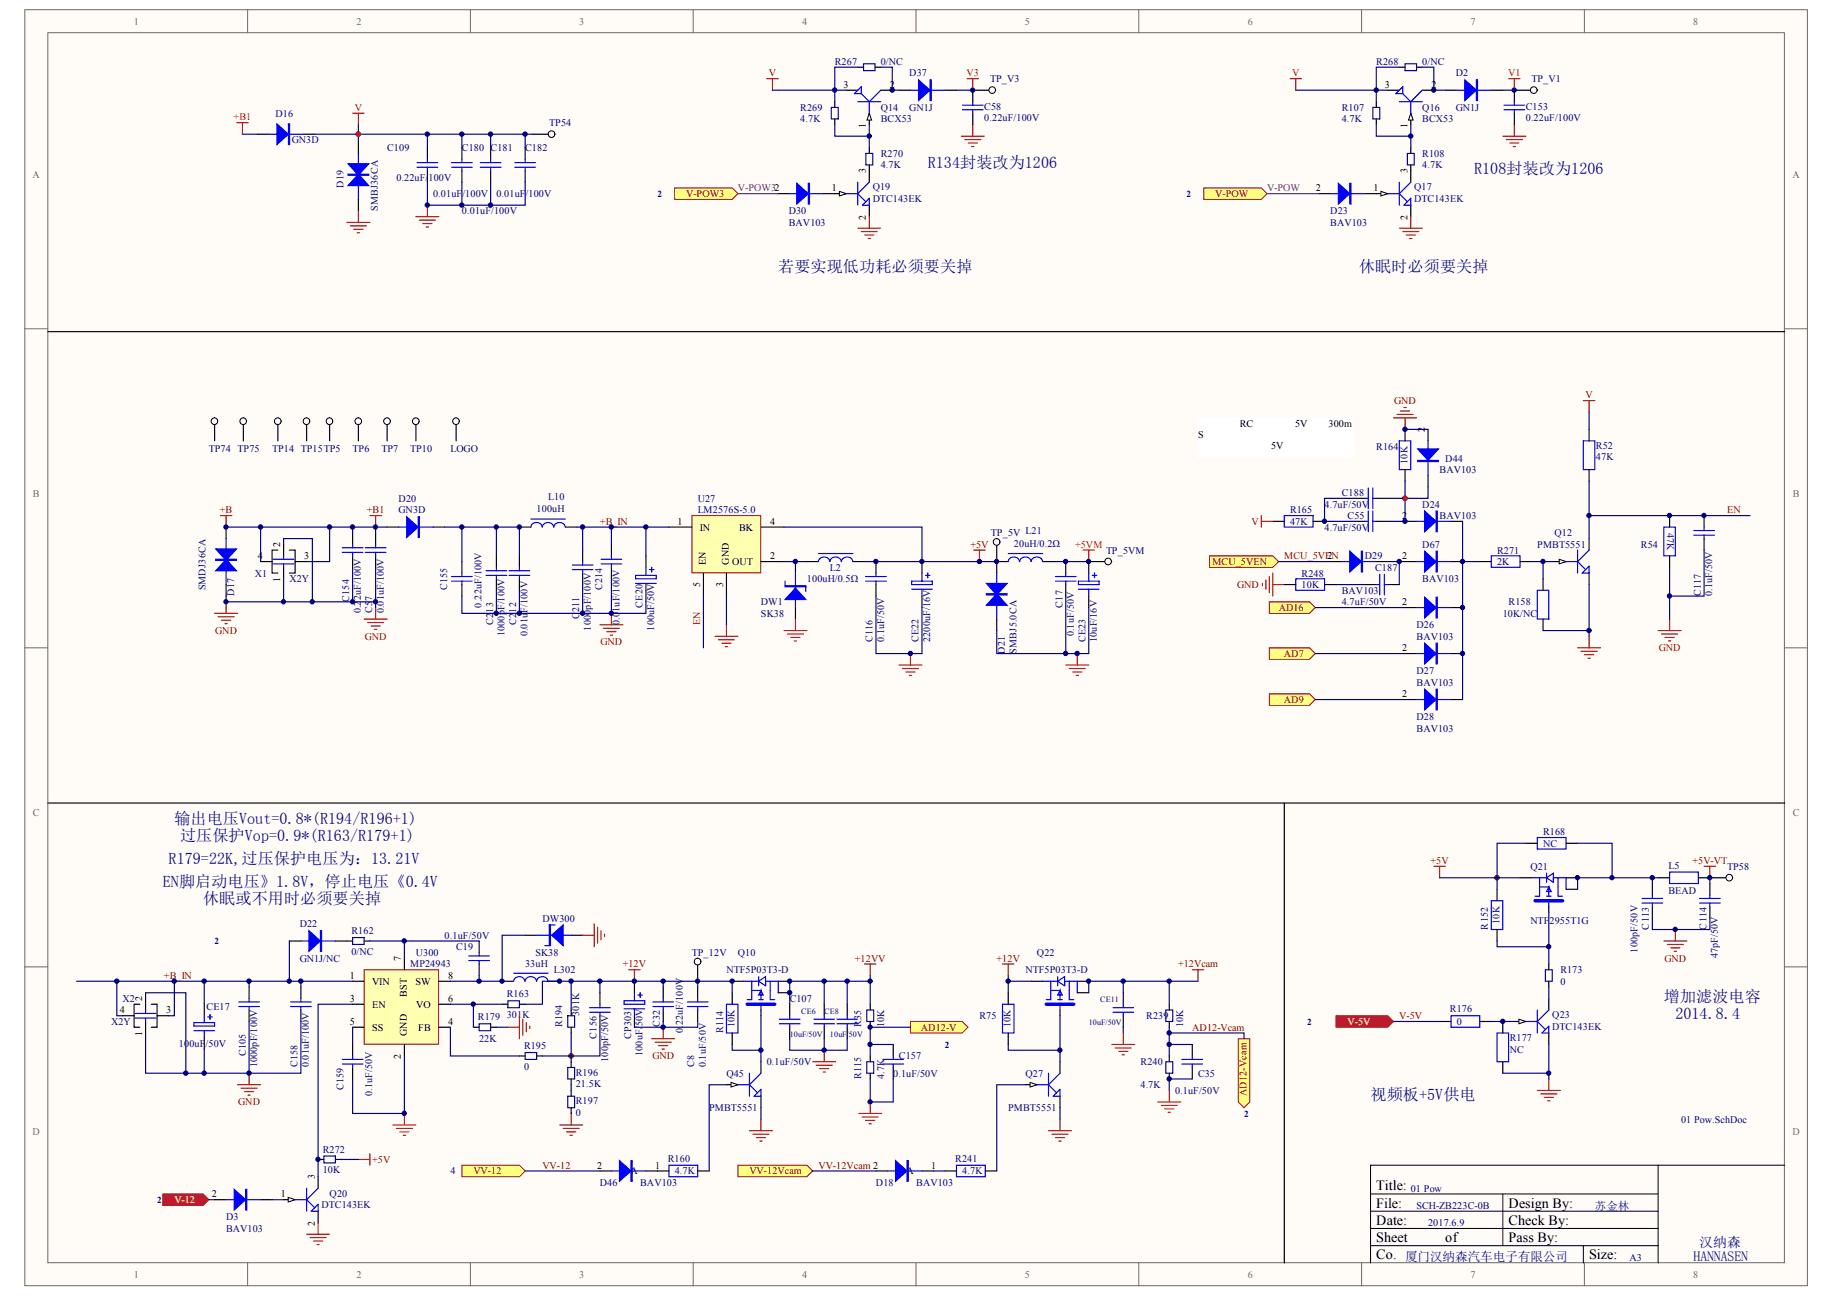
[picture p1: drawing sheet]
<svg xmlns="http://www.w3.org/2000/svg" width="297mm" height="210mm" viewBox="0 0 297 210" stroke-linecap="round" stroke-linejoin="round" font-family="sans-serif">
<defs><g id="words">
<g font-size="2.6" fill="#000080">
<text x="150" y="27.2">R134封装改为1206</text>
<text x="238.4" y="28.1">R108封装改为1206</text>
<text x="125.8" y="43.9">若要实现低功耗必须要关掉</text>
<text x="219.8" y="43.9">休眠时必须要关掉</text>
<text x="28.2" y="133.2">输出电压Vout=0.8*(R194/R196+1)</text>
<text x="29.1" y="136">过压保护Vop=0.9*(R163/R179+1)</text>
<text x="26.3" y="143.4">EN脚启动电压》1.8V，停止电压《0.4V</text>
<text x="27.3" y="139.7">R179=22K,过压保护电压为：13.21V</text>
<text x="32.8" y="146.2">休眠或不用时必须要关掉</text>
<text x="269" y="162">增加滤波电容</text>
<text x="270.9" y="164.8">2014.8.4</text>
<text x="221.6" y="177.8">视频板+5V供电</text>
</g>
<g font-size="2.3">
<text x="222.5" y="192.5">Title:</text>
<text x="222.5" y="195.3">File:</text>
<text x="243.9" y="195.3">Design By:</text>
<text x="222.5" y="198.1">Date:</text>
<text x="222.5" y="200.9">Sheet</text>
<text x="222.5" y="203.6">Co. 厦门汉纳森汽车电子有限公司</text>
<text x="233.7" y="200.9">of</text>
<text x="243.9" y="198.1">Check By:</text>
<text x="243.9" y="200.9">Pass By:</text>
<text x="257" y="203.6">Size:</text>
</g>
<g font-size="2.2" fill="#000080">
<text x="273.9" y="204">HANNASEN</text>
<text x="274.8" y="201.7">汉纳森</text>
</g>
<text font-size="1.9" fill="#000080" x="257.9" y="195.6">苏金林</text>
<g font-size="1.6" fill="#696969">
<text x="21.6" y="4">1</text>
<text x="57.7" y="4">2</text>
<text x="93.7" y="4">3</text>
<text x="129.7" y="4">4</text>
<text x="165.7" y="4">5</text>
<text x="201.8" y="4">6</text>
<text x="237.8" y="4">7</text>
<text x="273.8" y="4">8</text>
<text x="5.3" y="28.8">A</text>
<text x="289.8" y="28.8">A</text>
<text x="5.3" y="80.4">B</text>
<text x="289.9" y="80.4">B</text>
<text x="5.3" y="132">C</text>
<text x="289.9" y="132">C</text>
<text x="5.3" y="183.6">D</text>
<text x="289.8" y="183.6">D</text>
<text x="21.6" y="206.6">1</text>
<text x="57.7" y="206.6">2</text>
<text x="93.7" y="206.6">3</text>
<text x="129.7" y="206.6">4</text>
<text x="165.7" y="206.6">5</text>
<text x="201.8" y="206.6">6</text>
<text x="237.8" y="206.6">7</text>
<text x="273.8" y="206.6">8</text>
</g>
<g font-size="1.6" fill="#000080">
<text x="135" y="10.5">R267</text>
<text x="142.4" y="10.5">0/NC</text>
<text x="222.5" y="10.5">R268</text>
<text x="230" y="10.5">0/NC</text>
<text x="129.4" y="17.9">R269</text>
<text x="142.4" y="17.9">Q14</text>
<text x="147" y="12.4">D37</text>
<text x="147" y="17.9">GN1J</text>
<text x="159.2" y="17.8">C58</text>
<text x="160.1" y="13.3">TP_V3</text>
<text x="217" y="17.9">R107</text>
<text x="230" y="17.9">Q16</text>
<text x="235.4" y="12.4">D2</text>
<text x="235.4" y="17.9">GN1J</text>
<text x="246.7" y="17.8">C153</text>
<text x="247.7" y="13.3">TP_V1</text>
<text x="44.6" y="18.9">D16</text>
<text x="47.2" y="23.2">GN3D</text>
<text x="88.8" y="20.4">TP54</text>
<text x="129.4" y="19.8">4.7K</text>
<text x="142.4" y="19.8">BCX53</text>
<text x="159.2" y="19.6">0.22uF/100V</text>
<text x="217" y="19.8">4.7K</text>
<text x="230" y="19.8">BCX53</text>
<text x="246.7" y="19.6">0.22uF/100V</text>
<text x="62.6" y="24.4">C109</text>
<text x="64.1" y="29.3">0.22uF/100V</text>
<text x="74.7" y="24.4">C180 C181</text>
<text x="84.9" y="24.4">C182</text>
<text x="142.4" y="25.4">R270</text>
<text x="142.4" y="27.2">4.7K</text>
<text x="230" y="25.4">R108</text>
<text x="230" y="27.2">4.7K</text>
<text x="55.5" y="30.4" transform="rotate(-90 55.5 30.4)">D19</text>
<text x="61.1" y="34.1" transform="rotate(-90 61.1 34.1)">SMBJ36CA</text>
<text x="70" y="31.9">0.01uF</text>
<text x="74.7" y="34.7">0.01uF/100V</text>
<text x="74.8" y="31.9">/100V</text>
<text x="80.3" y="31.9">0.01uF</text>
<text x="85" y="31.9">/100V</text>
<text x="127.5" y="34.7">D30</text>
<text x="141.1" y="30.8">Q19</text>
<text x="141.1" y="32.6">DTC143EK</text>
<text x="215.1" y="34.7">D23</text>
<text x="228.7" y="30.8">Q17</text>
<text x="228.7" y="32.6">DTC143EK</text>
<text x="127.5" y="36.5">BAV103</text>
<text x="215.1" y="36.5">BAV103</text>
<text x="33.8" y="73.2">TP74 TP75</text>
<text x="44" y="73.2">TP14 TP15TP5</text>
<text x="57" y="73.2">TP6</text>
<text x="61.7" y="73.2">TP7</text>
<text x="66.3" y="73.2">TP10</text>
<text x="72.8" y="73.2">LOGO</text>
<text x="222.5" y="72.8">R164</text>
<text x="227.6" y="75" transform="rotate(-90 227.6 75)">10K</text>
<text x="232.8" y="76.5">BAV103</text>
<text x="233.7" y="74.6">D44</text>
<text x="258.1" y="72.6">R52</text>
<text x="258.1" y="74.5">47K</text>
<text x="64.5" y="81.2">D20</text>
<text x="64.5" y="83">GN3D</text>
<text x="86.8" y="82.8">100uH</text>
<text x="88.6" y="80.8">L10</text>
<text x="112.8" y="81.2">U27</text>
<text x="112.8" y="83">LM2576S-5.0</text>
<text x="208.6" y="83">R165</text>
<text x="214.2" y="82.1">4.7uF/50V</text>
<text x="217" y="80.2">C188</text>
<text x="217.9" y="83.9">C55</text>
<text x="230" y="82.1">D24</text>
<text x="232.8" y="83.9">BAV103</text>
<text x="160.2" y="86.7">TP_5V L21</text>
<text x="164" y="88.4">20uH/0.2Ω</text>
<text x="178.8" y="89.5">TP_5VM</text>
<text x="208.6" y="84.9">47K</text>
<text x="214.2" y="85.8">4.7uF/50V</text>
<text x="230" y="88.6">D67</text>
<text x="242.1" y="89.5">R271</text>
<text x="248.6" y="88.6">PMBT5551</text>
<text x="251.4" y="86.7">Q12</text>
<text x="265.3" y="88.6">R54</text>
<text x="269.6" y="86.2" transform="rotate(90 269.6 86.2)">47K</text>
<text x="33.2" y="95.5" transform="rotate(-90 33.2 95.5)">SMDJ36CA</text>
<text x="41.2" y="93.2">X1</text>
<text x="46.8" y="94.2">X2Y</text>
<text x="72.3" y="95.5" transform="rotate(-90 72.3 95.5)">C155</text>
<text x="97.4" y="95.5" transform="rotate(-90 97.4 95.5)">C214</text>
<text x="130.5" y="94.2">100uH/0.5Ω</text>
<text x="134.2" y="92.3">L2</text>
<text x="210.5" y="93.2">R248</text>
<text x="210.5" y="95.1">10K</text>
<text x="220.7" y="90.5">D29</text>
<text x="222.4" y="92.3">C187</text>
<text x="230" y="94.2">BAV103</text>
<text x="242.1" y="91.4">2K</text>
<text x="37.9" y="96.4" transform="rotate(-90 37.9 96.4)">D17</text>
<text x="56.5" y="97.3" transform="rotate(-90 56.5 97.3)">C154</text>
<text x="58.3" y="99.2" transform="rotate(-90 58.3 99.2)">0.2</text>
<text x="58.3" y="97.1" transform="rotate(-90 58.3 97.1)">2uF/100V</text>
<text x="60.2" y="99.2" transform="rotate(-90 60.2 99.2)">C5</text>
<text x="60.2" y="97.2" transform="rotate(-90 60.2 97.2)">7</text>
<text x="62" y="99.2" transform="rotate(-90 62 99.2)">0.01uF/100V</text>
<text x="77.9" y="98.3" transform="rotate(-90 77.9 98.3)">0.22uF/100V</text>
<text x="79.7" y="101" transform="rotate(-90 79.7 101)">C2</text>
<text x="79.7" y="99.1" transform="rotate(-90 79.7 99.1)">13</text>
<text x="81.6" y="98.7" transform="rotate(-90 81.6 98.7)">F/100V</text>
<text x="83.4" y="101" transform="rotate(-90 83.4 101)">C2</text>
<text x="83.4" y="99.1" transform="rotate(-90 83.4 99.1)">12</text>
<text x="85.3" y="99.1" transform="rotate(-90 85.3 99.1)">F/100V</text>
<text x="93.7" y="100.1" transform="rotate(-90 93.7 100.1)">C</text>
<text x="93.7" y="99" transform="rotate(-90 93.7 99)">211</text>
<text x="95.5" y="102" transform="rotate(-90 95.5 102)">1000pF/100V</text>
<text x="100.2" y="101" transform="rotate(-90 100.2 101)">0.0</text>
<text x="100.2" y="98.9" transform="rotate(-90 100.2 98.9)">1uF/100V</text>
<text x="103.9" y="98.3" transform="rotate(-90 103.9 98.3)">CE20</text>
<text x="105.8" y="102" transform="rotate(-90 105.8 102)">100uF/50V</text>
<text x="123" y="97.9">DW1</text>
<text x="123" y="99.7">SK38</text>
<text x="171.8" y="98.3" transform="rotate(-90 171.8 98.3)">C17</text>
<text x="217" y="97.9">4.7uF/50V</text>
<text x="217" y="96">BAV103</text>
<text x="229.1" y="101.6">D26</text>
<text x="243" y="99.7">10K/NC</text>
<text x="243.9" y="97.9">R158</text>
<text x="275" y="96.4" transform="rotate(-90 275 96.4)">C117</text>
<text x="276.9" y="96.4" transform="rotate(-90 276.9 96.4)">0.1uF/50V</text>
<text x="81.6" y="102.9" transform="rotate(-90 81.6 102.9)">1000p</text>
<text x="85.3" y="102.9" transform="rotate(-90 85.3 102.9)">0.01u</text>
<text x="141.1" y="103.8" transform="rotate(-90 141.1 103.8)">C116</text>
<text x="143" y="103.8" transform="rotate(-90 143 103.8)">0.1uF/50V</text>
<text x="148.5" y="103.8" transform="rotate(-90 148.5 103.8)">CE22</text>
<text x="150.4" y="103.8" transform="rotate(-90 150.4 103.8)">2200uF/16V</text>
<text x="162.5" y="105.7" transform="rotate(-90 162.5 105.7)">D21</text>
<text x="164.3" y="105.7" transform="rotate(-90 164.3 105.7)">SMBJ5.0CA</text>
<text x="173.6" y="102.9" transform="rotate(-90 173.6 102.9)">0.1uF/50V</text>
<text x="175.5" y="103.8" transform="rotate(-90 175.5 103.8)">CE23</text>
<text x="177.4" y="103.8" transform="rotate(-90 177.4 103.8)">10uF/16V</text>
<text x="229.1" y="103.5">BAV103</text>
<text x="229.1" y="109">D27</text>
<text x="229.1" y="110.9">BAV103</text>
<text x="229.1" y="116.5">D28</text>
<text x="229.1" y="118.3">BAV103</text>
<text x="249.5" y="135.1">R168</text>
<text x="249.5" y="136.9">NC</text>
<text x="247.5" y="140.7">Q21</text>
<text x="269.8" y="140.5">L5</text>
<text x="279.3" y="140.7">TP58</text>
<text x="48.5" y="149.9">D22</text>
<text x="87.7" y="149">DW300</text>
<text x="242.5" y="149.4" transform="rotate(-90 242.5 149.4)">10K</text>
<text x="247.5" y="149.4">NTF</text>
<text x="250.6" y="149.4">2955T1G</text>
<text x="269.8" y="144.6">BEAD</text>
<text x="48.5" y="155.5">GN1J/NC</text>
<text x="56.8" y="151.1">R162</text>
<text x="56.8" y="154.5">0/NC</text>
<text x="67.2" y="154.6">U300</text>
<text x="71.9" y="151.8">0.1uF/50V</text>
<text x="73.8" y="153.7">C19</text>
<text x="86.6" y="154.6">SK38</text>
<text x="111.9" y="154.6">TP_12V</text>
<text x="119.3" y="154.6">Q10</text>
<text x="167.7" y="154.6">Q22</text>
<text x="240.6" y="150.3" transform="rotate(-90 240.6 150.3)">R152</text>
<text x="264.8" y="154" transform="rotate(-90 264.8 154)">100pF/50V</text>
<text x="266.6" y="150.3" transform="rotate(-90 266.6 150.3)">C113</text>
<text x="275.9" y="150.3" transform="rotate(-90 275.9 150.3)">C114</text>
<text x="277.8" y="155" transform="rotate(-90 277.8 155)">47pF/50V</text>
<text x="66.3" y="156.5">MP24943</text>
<text x="81.9" y="161.3">R163</text>
<text x="84.9" y="156.5">33uH</text>
<text x="89.6" y="157.4">L302</text>
<text x="117.5" y="157.4">NTF5P03T3-D</text>
<text x="165.8" y="157.4">NTF5P03T3-D</text>
<text x="252.3" y="157.4">R173</text>
<text x="252.3" y="159.2">0</text>
<text x="18" y="165.8">X2Y</text>
<text x="19.8" y="162">X2</text>
<text x="33.4" y="163.3">CE17</text>
<text x="77.3" y="165">R179</text>
<text x="81.9" y="164.6">301</text>
<text x="84.5" y="164.6">K</text>
<text x="90.9" y="166.1" transform="rotate(-90 90.9 166.1)">R194</text>
<text x="93.7" y="164.3" transform="rotate(-90 93.7 164.3)">301K</text>
<text x="96.5" y="168" transform="rotate(-90 96.5 168)">C156</text>
<text x="102" y="168" transform="rotate(-90 102 168)">CP303</text>
<text x="106.7" y="166.1" transform="rotate(-90 106.7 166.1)">C32</text>
<text x="110.4" y="167" transform="rotate(-90 110.4 167)">0.</text>
<text x="110.4" y="165.8" transform="rotate(-90 110.4 165.8)">22uF/100V</text>
<text x="116.9" y="167" transform="rotate(-90 116.9 167)">R114</text>
<text x="118.8" y="166.1" transform="rotate(-90 118.8 166.1)">10K</text>
<text x="127.7" y="162">C107</text>
<text x="139.2" y="166.1" transform="rotate(-90 139.2 166.1)">R35</text>
<text x="143" y="166.1" transform="rotate(-90 143 166.1)">10K</text>
<text x="158.4" y="164.8">R75</text>
<text x="163.4" y="166.1" transform="rotate(-90 163.4 166.1)">10K</text>
<text x="185.3" y="164.8">R239</text>
<text x="191.3" y="166.1" transform="rotate(-90 191.3 166.1)">10K</text>
<text x="234.4" y="163.7">R176</text>
<text x="235.6" y="165.8">0</text>
<text x="251" y="164.6">Q23</text>
<text x="251" y="166.5">DTC143EK</text>
<text x="28.9" y="169.3">100uF/50V</text>
<text x="39.7" y="170.8" transform="rotate(-90 39.7 170.8)">C105</text>
<text x="41.6" y="172.6" transform="rotate(-90 41.6 172.6)">1000pF/100V</text>
<text x="48.1" y="172.6" transform="rotate(-90 48.1 172.6)">C158</text>
<text x="50" y="172.6" transform="rotate(-90 50 172.6)">0.01uF/100V</text>
<text x="77.5" y="168.5">22K</text>
<text x="84.7" y="169.7">R195</text>
<text x="84.7" y="173.1">0</text>
<text x="93.1" y="173.9">R196</text>
<text x="98.3" y="171.7" transform="rotate(-90 98.3 171.7)">100pF/50V</text>
<text x="103.9" y="170.8" transform="rotate(-90 103.9 170.8)">100uF/50V</text>
<text x="112.3" y="172.6" transform="rotate(-90 112.3 172.6)">C8</text>
<text x="114.1" y="172.6" transform="rotate(-90 114.1 172.6)">0.1uF/50V</text>
<text x="124" y="172.3">0.1uF/50V</text>
<text x="145.4" y="171.3">C157</text>
<text x="184.4" y="172.3">R240</text>
<text x="244.1" y="168.4">R177</text>
<text x="244.1" y="170.2">NC</text>
<text x="55.5" y="176.3" transform="rotate(-90 55.5 176.3)">C159</text>
<text x="60.2" y="177.3" transform="rotate(-90 60.2 177.3)">0.1uF/50V</text>
<text x="93.1" y="175.8">21.5K</text>
<text x="93.1" y="178.6">R197</text>
<text x="114.7" y="179.7">PMBT5551</text>
<text x="117.5" y="174.1">Q45</text>
<text x="139.2" y="174.5" transform="rotate(-90 139.2 174.5)">R115</text>
<text x="143" y="174.5" transform="rotate(-90 143 174.5)">4.7K</text>
<text x="144.4" y="174.1">0.1uF/50V</text>
<text x="163" y="179.7">PMBT5551</text>
<text x="165.8" y="174.1">Q27</text>
<text x="184.4" y="176">4.7K</text>
<text x="190" y="176.9">0.1uF/50V</text>
<text x="193.7" y="174.1">C35</text>
<text x="93.1" y="180.4">0</text>
<text x="271.8" y="181.6">01 Pow.SchDoc</text>
<text x="52.2" y="186.4">R272</text>
<text x="52.2" y="189.7">10K</text>
<text x="72.8" y="189.9">4</text>
<text x="97" y="191.8">D46</text>
<text x="103.5" y="191.8">BAV103</text>
<text x="108" y="187.9">R160</text>
<text x="109.1" y="189.9">4.7K</text>
<text x="141.6" y="191.8">D18</text>
<text x="148.2" y="191.8">BAV103</text>
<text x="154.5" y="187.9">R241</text>
<text x="155.6" y="189.9">4.7K</text>
<text x="36.6" y="197.4">D3</text>
<text x="52" y="195.3">DTC143EK</text>
<text x="53.3" y="193.6">Q20</text>
<text x="228.1" y="192.7">01 Pow</text>
<text x="229.1" y="195.5">SCH-ZB223C-0B</text>
<text x="36.6" y="199.2">BAV103</text>
<text x="230.9" y="198.3">2017.6.9</text>
<text x="263.5" y="203.9">A3</text>
</g>
<g font-size="1.6" fill="#f00">
<text x="57.4" y="17.9">V</text>
<text x="156.3" y="12.4">V3</text>
<text x="208.9" y="12.4">V</text>
<text x="243.9" y="12.4">V1</text>
<text x="37.8" y="19.5">+B1</text>
<text x="173.8" y="88.6">+5VM</text>
</g>
<g font-size="1.6" fill="#800000">
<text x="124.3" y="12.4">V</text>
<text x="111" y="31.9">V-POW3</text>
<text x="196.5" y="31.9">V-POW</text>
<text x="225.4" y="65.4">GND</text>
<text x="256.4" y="64.4">V</text>
<text x="35.6" y="83">+B</text>
<text x="59.3" y="83">+B1</text>
<text x="279.3" y="83">EN</text>
<text x="97" y="84.9">+B_IN</text>
<text x="156.9" y="88.6">+5V</text>
<text x="202.4" y="84.9">V</text>
<text x="196" y="91.4">MCU_5VEN</text>
<text x="200.1" y="95.1">GND</text>
<text x="207.7" y="90.5">MCU_5VEN</text>
<text x="113.2" y="101" transform="rotate(-90 113.2 101)">EN</text>
<text x="206.8" y="98.8">AD16</text>
<text x="34.8" y="102.5">GND</text>
<text x="59" y="103.4">GND</text>
<text x="97.1" y="104.4">GND</text>
<text x="207.6" y="106.3">AD7</text>
<text x="268.2" y="105.3">GND</text>
<text x="207.6" y="113.7">AD9</text>
<text x="231.3" y="139.7">+5V</text>
<text x="273.7" y="139.7">+5V-VT</text>
<text x="138.2" y="155.5">+12VV</text>
<text x="161.1" y="155.5">+12V</text>
<text x="269.2" y="155.5">GND</text>
<text x="26.5" y="158.3">+B_IN</text>
<text x="100.7" y="156.5">+12V</text>
<text x="190.5" y="156.5">+12Vcam</text>
<text x="148.9" y="166.7">AD12-V</text>
<text x="192.8" y="166.7">AD12-Vcam</text>
<text x="226.3" y="164.8">V-5V</text>
<text x="105.5" y="171.3">GND</text>
<text x="38.5" y="178.7">GND</text>
<text x="201.5" y="177.3" transform="rotate(-90 201.5 177.3)">AD12-Vcam</text>
<text x="60.2" y="188.1">+5V</text>
<text x="76.5" y="189.9">VV-12</text>
<text x="87.7" y="189">VV-12</text>
<text x="121.2" y="189.9">VV-12Vcam</text>
<text x="132.3" y="189">VV-12Vcam 2</text>
</g>
<g font-size="1.6">
<text x="136.4" y="14.2">3</text>
<text x="143.9" y="14.2">2</text>
<text x="223.9" y="14.2">3</text>
<text x="231.5" y="14.2">2</text>
<text x="140" y="20.6" transform="rotate(-90 140 20.6)">1</text>
<text x="227.6" y="20.6" transform="rotate(-90 227.6 20.6)">1</text>
<text x="140" y="28" transform="rotate(-90 140 28)">3</text>
<text x="227.6" y="28" transform="rotate(-90 227.6 28)">3</text>
<text x="134.5" y="31">1</text>
<text x="140" y="35.5" transform="rotate(-90 140 35.5)">2</text>
<text x="212.8" y="31">2</text>
<text x="222.1" y="31">1</text>
<text x="227.6" y="35.5" transform="rotate(-90 227.6 35.5)">2</text>
<text x="193.7" y="70.9">S</text>
<text x="200.5" y="69">RC</text>
<text x="209.4" y="69">5V</text>
<text x="214.8" y="69">300m</text>
<text x="230.4" y="69.8" transform="rotate(-90 230.4 69.8)">2</text>
<text x="205.5" y="72.7">5V</text>
<text x="226.7" y="83.9">2</text>
<text x="45.3" y="88.4" transform="rotate(-90 45.3 88.4)">2</text>
<text x="109.6" y="84.9">1</text>
<text x="113.2" y="85.8">IN</text>
<text x="119.5" y="85.8">BK</text>
<text x="124.5" y="84.9">4</text>
<text x="41.7" y="90.5">4</text>
<text x="45.3" y="94.1" transform="rotate(-90 45.3 94.1)">1</text>
<text x="49.2" y="90.5">3</text>
<text x="113.2" y="95" transform="rotate(-90 113.2 95)">5</text>
<text x="114.1" y="91.4" transform="rotate(-90 114.1 91.4)">EN</text>
<text x="116.9" y="95" transform="rotate(-90 116.9 95)">3</text>
<text x="117.8" y="91.4" transform="rotate(-90 117.8 91.4)">GND</text>
<text x="118.4" y="91.4">OUT</text>
<text x="124.5" y="90.5">2</text>
<text x="214.6" y="90.5">2</text>
<text x="226.7" y="90.5">2</text>
<text x="226.7" y="97.9">2</text>
<text x="226.7" y="105.3">2</text>
<text x="226.7" y="112.8">2</text>
<text x="64.8" y="155.3" transform="rotate(-90 64.8 155.3)">7</text>
<text x="23" y="161.8" transform="rotate(-90 23 161.8)">2</text>
<text x="56.6" y="158.3">1</text>
<text x="60.2" y="159.2">VIN</text>
<text x="65.8" y="161.2" transform="rotate(-90 65.8 161.2)">BST</text>
<text x="67.2" y="159.2">SW</text>
<text x="72.5" y="158.3">8</text>
<text x="19.4" y="163.9">4</text>
<text x="23" y="167.5" transform="rotate(-90 23 167.5)">1</text>
<text x="26.9" y="163.9">3</text>
<text x="56.6" y="162">3</text>
<text x="56.6" y="165.8">5</text>
<text x="60.2" y="163">EN</text>
<text x="60.2" y="166.7">SS</text>
<text x="65.8" y="167.6" transform="rotate(-90 65.8 167.6)">GND</text>
<text x="67.3" y="163">VO</text>
<text x="67.6" y="166.7">FB</text>
<text x="72.5" y="165.8">4</text>
<text x="72.5" y="162">6</text>
<text x="64.8" y="171.2" transform="rotate(-90 64.8 171.2)">2</text>
<text x="50.9" y="190.7" transform="rotate(-90 50.9 190.7)">3</text>
<text x="96.5" y="189">2</text>
<text x="100.2" y="189.9">K A</text>
<text x="105.9" y="189">1</text>
<text x="144.8" y="189.9">K A</text>
<text x="150.6" y="189">1</text>
<text x="34.2" y="193.6">2</text>
<text x="45.4" y="193.6">1</text>
<text x="50.9" y="198.2" transform="rotate(-90 50.9 198.2)">2</text>
</g>
<g font-size="1.6" fill="#800080">
<text x="119.3" y="31">V-POW32</text>
<text x="204.9" y="31">V-POW</text>
</g>
<g font-size="1.6" fill="#fff0ff">
<text x="217.9" y="165.8">V-5V</text>
<text x="28.2" y="194.6">V-12</text>
</g>
<g font-size="1.5" fill="#000080">
<text x="106.3" y="31.9">2</text>
<text x="191.9" y="31.9">2</text>
<text x="34.7" y="152.7">2</text>
<text x="211.4" y="165.8">2</text>
<text x="152.8" y="169.5">2</text>
<text x="201.2" y="180.6">2</text>
<text x="25.4" y="194.6">2</text>
</g>
<g font-size="1.3" fill="#000080">
<text x="127.7" y="167.6">10uF/50V</text>
<text x="129.6" y="163.9">CE6</text>
<text x="133.3" y="163.9">CE8</text>
<text x="134.2" y="167.6">10uF/50V</text>
<text x="176" y="165.8">10uF/50V</text>
<text x="177.9" y="162.1">CE11</text>
</g>
</g></defs>
<g fill="#fffcf8" stroke="#696969" stroke-width=".16">
<path d="M4 1.6h288.3v206.3h-288.3z"/>
<path d="M7.7 5.3h280.8v198.9h-280.8z"/>
</g>
<g fill="none" stroke="#696969" stroke-width=".16">
<path d="M40 1.6v3.7M76.1 1.6v3.7M112.1 1.6v3.7M148.1 1.6v3.7M184.1 1.6v3.7M220.2 1.6v3.7M256.2 1.6v3.7M4 53.2h3.7M288.6 53.2h3.7M4 104.8h3.7M288.6 104.8h3.7M4 156.4h3.7"/>
<path d="M288.6 156.4h3.7M40 204.2v3.8M76.1 204.2v3.8M112.1 204.2v3.8M148.1 204.2v3.8M184.1 204.2v3.8M220.2 204.2v3.8M256.2 204.2v3.8"/>
</g>
<g fill="#000080" stroke="#000080" stroke-width=".16">
<circle cx="57.9" cy="21.7" r=".35"/>
<circle cx="92.3" cy="170.7" r=".35"/>
<circle cx="227.2" cy="80.6" r=".35"/>
<circle cx="242.1" cy="141.9" r=".35"/>
</g>
<path d="M221.6 193.1h46.5M221.6 198.7h46.5M221.6 195.9h46.5M243 193.1v8.3M268.1 188.4v15.8M288.6 188.4h-67v15.8M221.6 201.4h46.5M256 201.4v2.8" fill="none" stroke="#000" stroke-width=".16"/>
<g fill="none" stroke="#000" stroke-width=".19">
<path d="M41.6 21.7h1.9M49.1 21.7h1.8M57.9 23v1.8M57.9 32.2v1.9M62.6 85.2h1.9M70 85.2h1.9M74.7 90.8v1.9M74.7 94.5v1.9M104.4 89.9v1.8M104.4 95.5v1.8M163 90.8h-1.8v1.9M168.6 90.8h1.9"/>
<path d="M176 90.8v1.9M176 96.4v1.9M161.2 100.1v1.9M45.9 194h1.8"/>
</g>
<g fill="none" stroke="#00f" stroke-width=".19">
<path d="M43.5 21.7h5.6M57.9 24.8v7.4M64.5 85.2h5.5M73 93.2h3.4M73 94h3.4M74.7 92.7v.5M74.7 94v.5M102.8 93h3.3v.6h-3.3zM102.8 94.3h3.3M104.4 91.7v1.3M104.4 94.3v1.2M105 92.1h.7"/>
<path d="M105.4 91.7v.8M161.2 92.7v7.4M163 89.5h5.6M164.8 90.8a.92 .92 0 0 0-.9-.7 .92 .92 0 0 0-.9 .7M166.7 90.8a.93 .93 0 0 0-.9-.7 .93 .93 0 0 0-.9 .7M168.6 90.8a.93 .93 0 0 0-.9-.7 .93 .93 0 0 0-.9 .7M174.4 94h3.3v.5h-3.3zM174.4 95.3h3.3M176 92.7v1.3M176 95.3v1.1M176.6 93h.8M177 92.7v.7"/>
</g>
<g fill="#00f" stroke="#00f" stroke-width=".19">
<path d="M65.8 83.6l1.8 1.6-1.8 1.7z"/>
<path d="M57.9 28.2l1.7 1.8h-3.3z"/>
<path d="M56.3 26.5h3.3l-1.7 1.8z"/>
<path d="M44.8 20l1.8 1.7-1.8 1.7z"/>
<path d="M161.2 96l1.6 1.9h-3.3z"/>
<path d="M159.5 94.3h3.3l-1.6 1.9z"/>
<path d="M67.6 83.6h.2v3.3h-.2z" fill-rule="evenodd"/>
<path d="M56.3 28.2h3.3v.1h-3.3z" fill-rule="evenodd"/>
<path d="M46.6 20h.2v3.4h-.2z" fill-rule="evenodd"/>
<path d="M159.5 96h3.3v.2h-3.3z" fill-rule="evenodd"/>
</g>
<path d="M57 18.3h1.9M57.9 18.3v1.9M175.1 89h1.9M176 89v1.8M172.3 107.5h3.7M172.9 108.1h2.6M173.4 108.7h1.5M174 109.2h.4M174.2 105.7v1.8" fill="none" stroke="#f00" stroke-width=".19"/>
<path d="M46.6 193.6l1.1 .4-1.1 .4z" fill="#fffcf8" stroke="#000" stroke-width=".16"/>
<path d="M34.7 194h1.9M42.1 194h1.9M51.4 190.3v1.8M51.4 195.9v1.8" fill="none" stroke="#000" stroke-width=".19"/>
<path d="M36.6 194h5.5M47.7 194h1.9M49.6 194l1.3 1.3M49.6 192.1v3.8M50.3 195.9l1.1-1.1v1.1zM51.4 192.1l-1.8 1.9" fill="none" stroke="#00f" stroke-width=".19"/>
<g fill="#00f" stroke="#00f" stroke-width=".19">
<path d="M37.9 192.3l1.8 1.7-1.8 1.7z"/>
<path d="M39.7 192.3h.2v3.4h-.2z" fill-rule="evenodd"/>
</g>
<path d="M49.6 199.6h3.7M51.4 197.7v1.9M50.1 200.1h2.6M50.7 200.7h1.5M51.3 201.3h.3" fill="none" stroke="#f00" stroke-width=".19"/>
<path d="M26.3 193.1h6.5l1 .9-1 .9h-6.5z" fill-rule="evenodd" fill="#d62654" stroke="#800000" stroke-width=".16"/>
<path d="M56.1 36h3.7M56.6 36.5h2.7M57.2 37.1h1.5M57.8 37.6h.3M57.9 34.1v1.9M101.7 156.8h1.8M102.6 156.8v1.9" fill="none" stroke="#800000" stroke-width=".19"/>
<g fill="none" stroke="#f00" stroke-width=".19">
<path d="M94.2 151.2h1.9M96.1 149.4v3.7M96.6 149.9v2.6M97.2 150.5v1.5M97.7 151.1v.3M140.7 178.2v1.9M63.5 181.9h3.7M64.1 182.5h2.6M64.6 183h1.5M65.2 183.6h.4M65.4 180.1v1.8M138.9 180.1h3.7"/>
<path d="M139.4 180.6h2.6M140 181.2h1.5M140.5 181.7h.4"/>
</g>
<path d="M81.2 158.7h1.9M84.9 151.2h1.9M88.6 158.7h1.9M92.4 151.2h1.8M112.8 159.6v1.9M112.8 163.3v1.9" fill="none" stroke="#000" stroke-width=".19"/>
<path d="M83.1 157.4h5.5M84.9 158.7a.92 .92 0 0 0-.9-.8 .92 .92 0 0 0-.9 .8M86.7 158.7a.93 .93 0 0 0-.9-.8 .93 .93 0 0 0-.9 .8M86.8 151.2h5.6M88.1 152.9h.7M88.6 158.7a.93 .93 0 0 0-.9-.8 .93 .93 0 0 0-.9 .8M88.8 149.6h.2v3.3h-.2zM88.8 149.6h1M111.1 162h3.4M111.1 162.8h3.4M112.8 161.5v.5M112.8 162.8v.5" fill="none" stroke="#00f" stroke-width=".19"/>
<path d="M89.2 151.2l1.9-1.6v3.3z" fill="#00f" stroke="#00f" stroke-width=".19"/>
<path d="M216 164.3h8.4l.9 .9-.9 .9h-8.4z" fill-rule="evenodd" fill="#d62654" stroke="#800000" stroke-width=".16"/>
<path d="M234.6 164.3h4.7v1.8h-4.7zM242.1 167h1.8v4.7h-1.8z" fill="none" stroke="#00f" stroke-width=".19"/>
<path d="M232.8 165.2h1.8M239.3 165.2h1.8M243 165.2v1.8M243 171.7v1.9M244.9 165.2h1.8" fill="none" stroke="#000" stroke-width=".19"/>
<path d="M231.8 140.1h1.9M232.8 140.1v1.8M248.6 176.3h3.7M249.1 176.9h2.6M249.7 177.5h1.5M250.3 178h.3M250.4 174.5v1.8" fill="none" stroke="#800000" stroke-width=".19"/>
<path d="M245.6 164.8l1.1 .4-1.1 .4z" fill="#fffcf8" stroke="#000" stroke-width=".16"/>
<path d="M135 31.3h1.8M246.7 136.4h1.9M253.2 136.4h1.9M250.4 161.5v1.8M250.4 167v1.9" fill="none" stroke="#000" stroke-width=".19"/>
<path d="M248.6 135.4h4.6v1.9h-4.6zM246.7 165.2h1.9M248.6 165.2l1.3 1.3M248.6 163.3v3.7M249.3 167l1.1-1.1v1.1zM250.4 163.3l-1.8 1.9" fill="none" stroke="#00f" stroke-width=".19"/>
<path d="M275.6 140.1h1.8M276.5 140.1v1.8" fill="none" stroke="#800000" stroke-width=".19"/>
<circle cx="242.1" cy="141.9" r=".35" fill="#800000" stroke="#800000" stroke-width=".16"/>
<path d="M155.4 22h3.8M156 22.6h2.6M156.6 23.1h1.4M157.1 23.7h.4M157.3 20.2v1.8" fill="none" stroke="#f00" stroke-width=".19"/>
<path d="M135.7 30.9l1.1 .4-1.1 .4z" fill="#fffcf8" stroke="#000" stroke-width=".16"/>
<path d="M135 16.4v1M135 19.2v1M138.7 10.9h.9M141.5 10.9h.9M157.3 14.6v1.8M157.3 18.3v1.9M125.7 31.3h1.8M133.1 31.3h1.9M140.6 23.9v.9M140.6 26.7v2.8M140.6 33.2v1.8" fill="none" stroke="#000" stroke-width=".19"/>
<path d="M155.6 17.7h3.4M155.6 17h3.4M157.3 16.4v.6M157.3 17.7v.6M127.5 31.3h5.6M136.8 31.3h1.9M138.7 31.3l1.3 1.3M138.7 29.5v3.7M139.4 33.2l1.2-1.1v1.1zM140.6 29.5l-1.9 1.8" fill="none" stroke="#00f" stroke-width=".19"/>
<path d="M156.4 12.7h1.8M157.3 12.7v1.9M138.7 36.9h3.7M139.3 37.5h2.6M139.8 38h1.5M140.4 38.6h.3M140.6 35v1.9" fill="none" stroke="#f00" stroke-width=".19"/>
<g fill="#00f" stroke="#00f" stroke-width=".19">
<path d="M128.8 29.6l1.9 1.7-1.9 1.7z"/>
<path d="M130.7 29.6h.2v3.4h-.2z" fill-rule="evenodd"/>
</g>
<path d="M134.4 17.4h1.1v1.8h-1.1zM139.6 10.3h1.9v1.1h-1.9zM140 24.8h1.1v1.9h-1.1z" fill="none" stroke="#0c0087" stroke-width=".19"/>
<path d="M109.1 30.4h9.3l.9 .9-.9 .9h-9.3z" fill-rule="evenodd" fill="#ffff80" stroke="#800000" stroke-width=".16"/>
<path d="M243 22h3.7M243.6 22.6h2.6M244.1 23.1h1.5M244.7 23.7h.3M244.9 20.2v1.8" fill="none" stroke="#f00" stroke-width=".19"/>
<path d="M222.5 31.3h1.9" fill="none" stroke="#000" stroke-width=".19"/>
<path d="M223.3 30.9l1.1 .4-1.1 .4z" fill="#fffcf8" stroke="#000" stroke-width=".16"/>
<path d="M222.5 16.4v1M222.5 19.2v1M226.3 10.9h.9M229.1 10.9h.9M244.9 14.6v1.8M244.9 18.3v1.9M213.2 31.3h1.9M220.7 31.3h1.8M228.1 23.9v.9M228.1 26.7v2.8M228.1 33.2v1.8" fill="none" stroke="#000" stroke-width=".19"/>
<path d="M243.2 17.7h3.3M243.2 17h3.3M244.9 16.4v.6M244.9 17.7v.6M215.1 31.3h5.6M224.4 31.3h1.9M226.3 31.3l1.3 1.3M226.3 29.5v3.7M227 33.2l1.1-1.1v1.1zM228.1 29.5l-1.8 1.8" fill="none" stroke="#00f" stroke-width=".19"/>
<path d="M208.6 12.7h1.9M209.5 12.7v1.9M243.9 12.7h1.9M244.9 12.7v1.9M226.3 36.9h3.7M226.8 37.5h2.6M227.4 38h1.5M227.9 38.6h.4M228.1 35v1.9" fill="none" stroke="#f00" stroke-width=".19"/>
<g fill="#00f" stroke="#00f" stroke-width=".19">
<path d="M216.4 29.6l1.9 1.7-1.9 1.7z"/>
<path d="M218.3 29.6h.2v3.4h-.2z" fill-rule="evenodd"/>
</g>
<path d="M222 17.4h1.1v1.8h-1.1zM227.2 10.3h1.9v1.1h-1.9zM227.6 24.8h1.1v1.9h-1.1z" fill="none" stroke="#0c0087" stroke-width=".19"/>
<path d="M194.6 30.4h9.3l1 .9-1 .9h-9.3z" fill-rule="evenodd" fill="#ffff80" stroke="#800000" stroke-width=".16"/>
<path d="M124 12.7h1.8M124.9 12.7v1.9M98.9 99.2v1.8M97 101h3.7M97.6 101.6h2.6M98.1 102.2h1.5M98.7 102.7h.4" fill="none" stroke="#800000" stroke-width=".19"/>
<path d="M145.4 14.6h1.8M152.8 14.6h1.9M233.7 14.6h1.9M241.1 14.6h1.9M7.7 53.6h280.9M73.8 67.6v3.7M84 85.2h1.8M91.4 85.2h1.9M172.3 90.8v1.9M172.3 94.5v1.9M7.7 129.9h280.9" fill="none" stroke="#000" stroke-width=".19"/>
<path d="M147.2 14.6h5.6M235.6 14.6h5.5M85.8 83.9h5.6M87.7 85.2a.93 .93 0 0 0-.9-.7 .93 .93 0 0 0-1 .7M89.5 85.2a.92 .92 0 0 0-.9-.7 .92 .92 0 0 0-.9 .7M91.4 85.2a.93 .93 0 0 0-.9-.7 .93 .93 0 0 0-.9 .7M170.7 94h3.3M170.7 93.2h3.3M172.3 92.7v.5M172.3 94v.5" fill="none" stroke="#00f" stroke-width=".19"/>
<g fill="#00f" stroke="#00f" stroke-width=".19">
<path d="M148.5 12.9l1.9 1.7-1.9 1.7z"/>
<path d="M236.9 12.9l1.8 1.7-1.8 1.7z"/>
<path d="M150.4 12.9h.2v3.4h-.2z" fill-rule="evenodd"/>
<path d="M238.7 12.9h.2v3.4h-.2z" fill-rule="evenodd"/>
</g>
<circle cx="73.7" cy="68.1" r=".53" fill="#fffcf8" stroke="#000" stroke-width=".16"/>
<path d="M39.4 67.6v3.7" fill="none" stroke="#000" stroke-width=".19"/>
<circle cx="39.3" cy="68.1" r=".53" fill="#fffcf8" stroke="#000" stroke-width=".16"/>
<path d="M34.7 67.6v3.7" fill="none" stroke="#000" stroke-width=".19"/>
<circle cx="34.7" cy="68.1" r=".53" fill="#fffcf8" stroke="#000" stroke-width=".16"/>
<path d="M53.3 67.6v3.7" fill="none" stroke="#000" stroke-width=".19"/>
<circle cx="53.3" cy="68.1" r=".53" fill="#fffcf8" stroke="#000" stroke-width=".16"/>
<path d="M57.9 67.6v3.7" fill="none" stroke="#000" stroke-width=".19"/>
<circle cx="57.9" cy="68.1" r=".54" fill="#fffcf8" stroke="#000" stroke-width=".16"/>
<path d="M128.6 90.8v1.9M128.6 98.3v1.8M130.5 90.8h1.8M137.9 90.8h1.9M141.6 90.8v1.9M141.6 94.5v1.9M149.1 90.8v1.9M149.1 96.4v1.9M207.7 129.9v74.3M242.1 143.8v1.9M242.1 150.3v1.9" fill="none" stroke="#000" stroke-width=".19"/>
<g fill="none" stroke="#00f" stroke-width=".19">
<path d="M126.9 94.7h3.4v.2h-3.4zM126.9 94v.7M128.6 92.7v5.6M130.3 94.7v1M132.3 89.5h5.6M134.2 90.8a.93 .93 0 0 0-.9-.7 .93 .93 0 0 0-1 .7M136 90.8a.93 .93 0 0 0-.9-.7 .93 .93 0 0 0-.9 .7M137.9 90.8a.93 .93 0 0 0-.9-.7 .93 .93 0 0 0-.9 .7M140 93.2h3.3M140 94h3.3M141.6 92.7v.5M141.6 94v.5"/>
<path d="M147.4 94h3.4v.5h-3.4zM147.4 95.3h3.4M149.1 92.7v1.3M149.1 95.3v1.1M149.6 93h.8M150 92.7v.7M241.1 145.7h1.9v4.6h-1.9z"/>
</g>
<g fill="none" stroke="#f00" stroke-width=".19">
<path d="M115.6 102.9h3.7M116.2 103.5h2.6M116.7 104h1.5M117.3 104.6h.3M117.5 101v1.9M126.8 102h3.7M127.3 102.5h2.6M127.9 103.1h1.5M128.4 103.6h.4M128.6 100.1v1.9M145.4 107.5h3.7M145.9 108.1h2.6"/>
<path d="M146.5 108.7h1.5M147 109.2h.4M147.2 105.7v1.8"/>
</g>
<path d="M128.6 95.1l1.7 1.9h-3.4z" fill="#00f" stroke="#00f" stroke-width=".19"/>
<path d="M111.9 83.4h11.1v9.2h-11.1z" fill="#ffffb0" stroke="#800000" stroke-width=".16"/>
<path d="M108.2 85.2h3.7M113.7 92.7v3.7M117.5 92.7v3.7M123 85.2h3.8M123 90.8h3.8M140.7 162.4v.9M140.7 165.2v.9M140.7 170.8v.9M140.7 173.6v.9M51.4 187.5h1M54.2 187.5h1" fill="none" stroke="#000" stroke-width=".19"/>
<path d="M157.5 89h1.8M158.4 89v1.8M57.9 187.5h1.9M59.8 186.6v1.8" fill="none" stroke="#800000" stroke-width=".19"/>
<path d="M140.2 163.3h1.1v1.9h-1.1zM140.2 171.7h1.1v1.9h-1.1zM52.4 186.9h1.8v1.2h-1.8z" fill="none" stroke="#0c0087" stroke-width=".19"/>
<path d="M147.2 165.2h8.4l.9 .9-.9 .9h-8.4z" fill-rule="evenodd" fill="#ffff80" stroke="#800000" stroke-width=".16"/>
<g fill="none" stroke="#000" stroke-width=".19">
<path d="M46.8 152.2h1.8M54.2 152.2h2.8M58.9 152.2h.9M77.5 152.2v1.8M77.5 155.9v1.9M102.6 158.7v1.8M107.2 159.6v1.9M57 168.9v1.9M57 172.6v1.9M76.5 166.1h1M79.3 166.1h1M81.2 162.4h.9"/>
<path d="M84 162.4h.9M84 170.8h.9M86.8 170.8h.9M92.4 163.3v1M92.4 166.1v.9M92.4 171.7v.9M92.4 174.5v.9M97 160.5v1.9M97 164.3v1.8M102.6 164.3v1.8M107.2 163.3v1.9"/>
</g>
<g fill="none" stroke="#00f" stroke-width=".19">
<path d="M48.6 152.2h5.6M75.8 154.6h3.4M75.8 155.3h3.4M77.5 154v.6M77.5 155.3v.6M55.3 171.3h3.4M55.3 172.1h3.4M57 170.8v.5M57 172.1v.5M95.3 163h3.4M95.3 163.7h3.4M97 162.4v.6"/>
<path d="M97 163.7v.6M100.9 161.8h3.4v.6h-3.4zM100.9 163.1h3.4M102.6 160.5v1.3M102.6 163.1v1.2M103.1 160.9h.8M103.5 160.5v.8M105.6 162h3.3M105.6 162.8h3.3M107.2 161.5v.5M107.2 162.8v.5"/>
</g>
<path d="M57 151.6h1.9v1.1h-1.9zM77.5 165.6h1.8v1.1h-1.8zM82.1 161.8h1.9v1.2h-1.9zM84.9 170.2h1.9v1.1h-1.9zM91.8 164.3h1.1v1.8h-1.1zM91.8 172.6h1.1v1.9h-1.1z" fill="none" stroke="#0c0087" stroke-width=".19"/>
<g fill="#00f" stroke="#00f" stroke-width=".19">
<path d="M50 150.5l1.8 1.7-1.8 1.6z"/>
<path d="M51.8 150.5h.2v3.3h-.2z" fill-rule="evenodd"/>
</g>
<g fill="none" stroke="#800000" stroke-width=".19">
<path d="M82.1 166.1h1.9M84 164.3v3.7M84.5 164.8v2.6M85.1 165.4v1.5M85.7 165.9v.4M105.4 168h3.7M105.9 168.5h2.6M106.5 169.1h1.5M107 169.7h.4M107.2 166.1v1.9M90.5 181.9h3.7M91.1 182.5h2.6"/>
<path d="M91.6 183h1.5M92.2 183.6h.3M92.4 180.1v1.8"/>
</g>
<circle cx="92.3" cy="170.7" r=".35" fill="#800000" stroke="#800000" stroke-width=".16"/>
<path d="M58.9 156.8h12v12.1h-12z" fill="#ffffb0" stroke="#800000" stroke-width=".16"/>
<g fill="none" stroke="#000" stroke-width=".19">
<path d="M86 21.7h3.8M57 158.7h1.9M65.4 155v1.8M71 158.7h1.8M57 162.4h1.9M57 166.1h1.9M65.4 168.9v1.9M71 162.4h1.8M71 166.1h1.8M92.4 176.3v1M92.4 179.1v1M144.4 168.9v1.9"/>
<path d="M144.4 172.6v1.9"/>
</g>
<path d="M142.8 171.3h3.3M142.8 172.1h3.3M144.4 170.8v.5M144.4 172.1v.5" fill="none" stroke="#00f" stroke-width=".19"/>
<path d="M91.8 177.3h1.1v1.8h-1.1z" fill="none" stroke="#0c0087" stroke-width=".19"/>
<circle cx="89.2" cy="21.7" r=".54" fill="#fffcf8" stroke="#000" stroke-width=".16"/>
<path d="M157.3 14.6h3.7" fill="none" stroke="#000" stroke-width=".19"/>
<circle cx="160.4" cy="14.6" r=".53" fill="#fffcf8" stroke="#000" stroke-width=".16"/>
<path d="M244.9 14.6h3.7" fill="none" stroke="#000" stroke-width=".19"/>
<circle cx="248" cy="14.6" r=".54" fill="#fffcf8" stroke="#000" stroke-width=".16"/>
<path d="M276.5 141.9h3.7" fill="none" stroke="#000" stroke-width=".19"/>
<circle cx="279.6" cy="141.9" r=".53" fill="#fffcf8" stroke="#000" stroke-width=".16"/>
<path d="M176 90.8h3.8" fill="none" stroke="#000" stroke-width=".19"/>
<circle cx="179.2" cy="90.8" r=".53" fill="#fffcf8" stroke="#000" stroke-width=".16"/>
<path d="M161.2 87.1v3.7" fill="none" stroke="#000" stroke-width=".19"/>
<circle cx="161.2" cy="87.6" r=".54" fill="#fffcf8" stroke="#000" stroke-width=".16"/>
<path d="M112.8 155v3.7" fill="none" stroke="#000" stroke-width=".19"/>
<circle cx="112.8" cy="155.5" r=".54" fill="#fffcf8" stroke="#000" stroke-width=".16"/>
<g fill="none" stroke="#00f" stroke-width=".19">
<path d="M78.6 92.3h3.3M78.6 93h3.3M80.3 91.7v.6M80.3 93v.6M82.3 92.3h3.4M82.3 93h3.4M84 91.7v.6M84 93v.6M92.5 91.4h3.4M92.5 92.1h3.4M94.2 90.8v.6M94.2 92.1v.6"/>
<path d="M97.2 90.4h3.3M97.2 91.2h3.3M98.9 89.9v.5M98.9 91.2v.5M265.5 146h3.4M265.5 145.3h3.4M267.2 144.7v.6M267.2 146v.6M270 141h4.6v1.9h-4.6zM274.8 146h3.4M274.8 145.3h3.4M276.5 144.7v.6"/>
<path d="M276.5 146v.6"/>
</g>
<g fill="none" stroke="#000" stroke-width=".19">
<path d="M80.3 89.9v1.8M80.3 93.6v1.9M84 89.9v1.8M84 93.6v1.9M94.2 89v1.8M94.2 92.7v1.8M98.9 88v1.9M98.9 91.7v1.9M251.4 90.8h1.8M267.2 142.9v1.8M267.2 146.6v1.9M268.1 141.9h1.9"/>
<path d="M274.6 141.9h1.9M276.5 142.9v1.8M276.5 146.6v1.9"/>
</g>
<path d="M38.3 19.8h1.8M39.2 19.8v1.9" fill="none" stroke="#f00" stroke-width=".19"/>
<path d="M255.1 104.8h3.7M255.7 105.3h2.6M256.2 105.9h1.5M256.8 106.4h.3M257 102.9v1.9M269 152.2h3.8M269.6 152.7h2.6M270.2 153.3h1.4M270.7 153.8h.4M270.9 150.3v1.9" fill="none" stroke="#800000" stroke-width=".19"/>
<path d="M252.1 90.4l1.1 .4-1.1 .4z" fill="#fffcf8" stroke="#000" stroke-width=".16"/>
<g fill="none" stroke="#000" stroke-width=".19">
<path d="M257 69.4v1.9M257 75.9v1.9M227.2 90.8h1.9M227.2 98.3h1.9M234.6 90.8h1.9M234.6 98.3h1.9M239.3 90.8h1.8M245.8 90.8h1.9M249.5 93.6v1.9M257 87.1v1.9M257 92.7v1.8M270 83.4v1.8"/>
<path d="M270 89.9v1.8M275.6 83.4v1.8M275.6 87.1v1.9M227.2 105.7h1.9M227.2 113.1h1.9M234.6 105.7h1.9M234.6 113.1h1.9M249.5 100.1v1.9"/>
</g>
<g fill="none" stroke="#00f" stroke-width=".19">
<path d="M256 71.3h1.9v4.6h-1.9zM229.1 90.8h5.5M229.1 98.3h5.5M241.1 89.9h4.7v1.8h-4.7zM248.6 95.5h1.8v4.6h-1.8zM253.2 90.8h1.9M255.1 90.8l1.3 1.3M255.1 89v3.7M255.8 92.7l1.2-1.1v1.1zM257 89l-1.9 1.8M269 85.2h1.9v4.7h-1.9zM273.9 85.8h3.3"/>
<path d="M273.9 86.5h3.3M275.6 85.2v.6M275.6 86.5v.6M229.1 105.7h5.5M229.1 113.1h5.5"/>
</g>
<g fill="#00f" stroke="#00f" stroke-width=".19">
<path d="M230.4 89.1l1.8 1.7-1.8 1.7z"/>
<path d="M230.4 96.6l1.8 1.7-1.8 1.6z"/>
<path d="M230.4 104l1.8 1.7-1.8 1.7z"/>
<path d="M230.4 111.5l1.8 1.6-1.8 1.7z"/>
<path d="M232.2 89.1h.2v3.4h-.2z" fill-rule="evenodd"/>
<path d="M232.2 96.6h.2v3.3h-.2z" fill-rule="evenodd"/>
<path d="M232.2 104h.2v3.4h-.2z" fill-rule="evenodd"/>
<path d="M232.2 111.5h.2v3.3h-.2z" fill-rule="evenodd"/>
</g>
<path d="M256 64.8h1.9M257 64.8v1.8M268.1 102h3.7M268.7 102.5h2.6M269.2 103.1h1.5M269.8 103.6h.4M270 100.1v1.9" fill="none" stroke="#800000" stroke-width=".19"/>
<path d="M195.6 89.9h10.2l.9 .9-.9 .9h-10.2z" fill-rule="evenodd" fill="#ffff80" stroke="#800000" stroke-width=".16"/>
<path d="M226.3 71.3h1.8v4.6h-1.8zM207.7 83.4h4.6v1.8h-4.6zM220.7 84.3h.5M221.2 82.6v3.4M222 84.3h.5M222 82.6v3.4M229.1 84.3h5.5" fill="none" stroke="#00f" stroke-width=".19"/>
<path d="M227.2 69.4v1.9M227.2 75.9v1.9M205.8 84.3h1.9M212.3 84.3h1.9M218.8 84.3h1.9M222.5 84.3h1.9M227.2 84.3h1.9M234.6 84.3h1.9" fill="none" stroke="#000" stroke-width=".19"/>
<g fill="#00f" stroke="#00f" stroke-width=".19">
<path d="M230.4 82.6l1.8 1.7-1.8 1.7z"/>
<path d="M232.2 82.6h.2v3.4h-.2z" fill-rule="evenodd"/>
</g>
<path d="M225.3 67.6h3.8M225.9 67h2.6M226.5 66.5h1.4M227 65.9h.4M227.2 67.6v1.8M203.9 83.4v1.8M203.9 84.3h1.9" fill="none" stroke="#800000" stroke-width=".19"/>
<g fill="#ffff80" stroke="#800000" stroke-width=".16">
<path d="M205.2 97.3h6.6l.9 1-.9 .9h-6.6z" fill-rule="evenodd"/>
<path d="M205.2 104.8h6.6l.9 .9-.9 .9h-6.6z" fill-rule="evenodd"/>
<path d="M205.2 112.2h6.6l.9 .9-.9 1h-6.6z" fill-rule="evenodd"/>
</g>
<path d="M193.7 67.6h25.1v6.4h-25.1z" fill="#fff" stroke="#fff" stroke-width=".16"/>
<path d="M62.6 67.6v3.7" fill="none" stroke="#000" stroke-width=".19"/>
<circle cx="62.6" cy="68.1" r=".54" fill="#fffcf8" stroke="#000" stroke-width=".16"/>
<path d="M67.2 67.6v3.7" fill="none" stroke="#000" stroke-width=".19"/>
<circle cx="67.2" cy="68.1" r=".54" fill="#fffcf8" stroke="#000" stroke-width=".16"/>
<path d="M44.9 67.6v3.7" fill="none" stroke="#000" stroke-width=".19"/>
<circle cx="44.9" cy="68.1" r=".54" fill="#fffcf8" stroke="#000" stroke-width=".16"/>
<path d="M49.6 67.6v3.7" fill="none" stroke="#000" stroke-width=".19"/>
<circle cx="49.5" cy="68.1" r=".53" fill="#fffcf8" stroke="#000" stroke-width=".16"/>
<path d="M117.5 162.4h1.8v4.6h-1.8z" fill="none" stroke="#00f" stroke-width=".19"/>
<path d="M117.5 175.4h1.8M118.4 160.5v1.9M118.4 167v1.9" fill="none" stroke="#000" stroke-width=".19"/>
<path d="M121.2 182.9h3.7M121.7 183.4h2.6M122.3 184h1.5M122.9 184.5h.3M123 181v1.9" fill="none" stroke="#800000" stroke-width=".19"/>
<path d="M118.2 175l1.1 .4-1.1 .4z" fill="#fffcf8" stroke="#000" stroke-width=".16"/>
<path d="M123 171.7v1.9M123 177.3v1.8M97 189.4h1.9M104.4 189.4h3.8M112.8 189.4h1.9" fill="none" stroke="#000" stroke-width=".19"/>
<path d="M119.3 175.4h1.9M121.2 175.4l1.3 1.3M121.2 173.6v3.7M121.9 177.3l1.1-1.1v1.1zM123 173.6l-1.8 1.8M98.9 189.4h5.5M108.2 188.4h4.6v1.9h-4.6z" fill="none" stroke="#00f" stroke-width=".19"/>
<g fill="#00f" stroke="#00f" stroke-width=".19">
<path d="M100.2 187.7l1.8 1.7-1.8 1.6z"/>
<path d="M102 187.7h.2v3.3h-.2z" fill-rule="evenodd"/>
</g>
<path d="M74.7 188.4h9.3l.9 1-.9 .9h-9.3z" fill-rule="evenodd" fill="#ffff80" stroke="#800000" stroke-width=".16"/>
<g fill="none" stroke="#800000" stroke-width=".19">
<path d="M34.7 99.2h3.7M35.3 99.7h2.6M35.6 83.4h1.9M36.6 83.4v1.8M36.6 97.3v1.9M59.8 83.4h1.9M60.7 83.4v1.8M60.7 98.3v1.8M35.8 100.3h1.5M36.4 100.9h.3M58.9 100.1h3.7M59.4 100.7h2.6"/>
<path d="M60 101.2h1.5M60.6 101.8h.3M139.8 155.9h1.8M140.7 155.9v1.9M38.4 175.4h3.7M39 176h2.6M39.5 176.5h1.5M40.1 177.1h.4M40.3 173.6v1.8"/>
</g>
<g fill="none" stroke="#000" stroke-width=".19">
<path d="M230.9 69.4v1.9M230.9 76.9v1.8M36.6 85.2v1.9M36.6 94.5v1.9M42.1 90.8h1.9M44.9 89h-.9v3.7h.9M45.9 88v1.9M45.9 91.7v1.9M46.8 89h.9v3.7h-.9M47.7 90.8h1.9M57 86.2v1.8M57 89.9v1.8"/>
<path d="M60.7 86.2v1.8M60.7 89.9v1.8M40.3 159.6v1.9M48.6 159.6v1.9M245.8 141.9h1.9M250.4 146.6v.9M250.4 155.9v.9M250.4 158.7v.9M253.2 141.9h1.9M253.2 143.8h1.9M40.3 163.3v1.9M48.6 163.3v1.9"/>
<path d="M189.1 162.4v.9M189.1 165.2v.9M189.1 170.8v.9M189.1 173.6v.9"/>
</g>
<path d="M249.9 156.8h1.1v1.9h-1.1zM188.5 163.3h1.1v1.9h-1.1zM188.5 171.7h1.1v1.9h-1.1z" fill="none" stroke="#0c0087" stroke-width=".19"/>
<g fill="none" stroke="#00f" stroke-width=".19">
<path d="M230.9 71.3v5.6M36.6 87.1v7.4M44.2 90.4h3.3M44.2 91.2h3.3M45.9 89.9v.5M45.9 91.2v.5M55.3 88.6h3.4M55.3 89.3h3.4M57 88v.6M57 89.3v.6M59.1 88.6h3.3M59.1 89.3h3.3"/>
<path d="M60.7 88v.6M60.7 89.3v.6M247.7 141.9h1.3M249 143.4h1.4l.4 .8h-.7l.3-.8v1.5M250.1 141.9h-1.1v3h-.8M250.1 144.9h.7M250.1 141.2v1.5M250.4 145.7v.9M251.2 142.7l-1.1-.8 1.1-.7v1.5v-.8h.7v3h.8M251.9 141.9h1.3v1.9M38.6 162h3.4M38.6 162.8h3.4"/>
<path d="M40.3 161.5v.5M40.3 162.8v.5M47 162h3.3M47 162.8h3.3M48.6 161.5v.5M48.6 162.8v.5"/>
</g>
<g fill="#00f" stroke="#00f" stroke-width=".19">
<path d="M229.2 72.6h3.4l-1.7 1.9z"/>
<path d="M36.6 90.4l1.6 1.9h-3.3z"/>
<path d="M34.9 88.8h3.3l-1.6 1.8z"/>
<path d="M229.2 74.5h3.4v.1h-3.4z" fill-rule="evenodd"/>
<path d="M34.9 90.4h3.3v.2h-3.3z" fill-rule="evenodd"/>
</g>
<path d="M248.2 145.7h4.5" fill="none" stroke="#00f" stroke-width=".56"/>
<path d="M187.2 178.2h3.7M187.8 178.8h2.6M188.3 179.3h1.5M188.9 179.9h.4M189.1 176.3v1.9" fill="none" stroke="#f00" stroke-width=".19"/>
<path d="M200.2 168h1.9v10.2l-.9 .9-1-.9z" fill-rule="evenodd" fill="#ffff80" stroke="#800000" stroke-width=".16"/>
<path d="M163 160.5v1.9M163 167v1.9M165.8 175.4h1.9M192.8 168.9v1.9M192.8 172.6v1.9" fill="none" stroke="#000" stroke-width=".19"/>
<path d="M162.1 162.4h1.9v4.6h-1.9zM191.1 171.3h3.4M191.1 172.1h3.4M192.8 170.8v.5M192.8 172.1v.5" fill="none" stroke="#00f" stroke-width=".19"/>
<path d="M169.5 182.9h3.8M170.1 183.4h2.6M170.7 184h1.4M171.2 184.5h.4M171.4 181v1.9" fill="none" stroke="#800000" stroke-width=".19"/>
<path d="M166.6 175l1.1 .4-1.1 .4z" fill="#fffcf8" stroke="#000" stroke-width=".16"/>
<path d="M171.4 171.7v1.9M171.4 177.3v1.8M141.6 189.4h1.9M149.1 189.4h1.8M152.8 189.4h1.9M159.3 189.4h1.9" fill="none" stroke="#000" stroke-width=".19"/>
<path d="M167.7 175.4h1.8M169.5 175.4l1.3 1.3M169.5 173.6v3.7M170.3 177.3l1.1-1.1v1.1zM171.4 173.6l-1.9 1.8M143.5 189.4h5.6M154.7 188.4h4.6v1.9h-4.6z" fill="none" stroke="#00f" stroke-width=".19"/>
<g fill="#00f" stroke="#00f" stroke-width=".19">
<path d="M144.8 187.7l1.9 1.7-1.9 1.6z"/>
<path d="M146.7 187.7h.1v3.3h-.1z" fill-rule="evenodd"/>
</g>
<path d="M162.1 155.9h1.9M163 155.9v1.9M192.8 156.8h1.8M193.7 156.8v1.9" fill="none" stroke="#800000" stroke-width=".19"/>
<path d="M119.3 188.4h11.2l.9 1-.9 .9h-11.2z" fill-rule="evenodd" fill="#ffff80" stroke="#800000" stroke-width=".16"/>
<g fill="none" stroke="#00f" stroke-width=".19">
<path d="M67.4 26.3h3.4M67.4 27h3.4M69.1 25.7v.6M69.1 27v.6M73 26.3h3.4M73 27h3.4M74.7 25.7v.6M74.7 27v.6M77.7 26.3h3.3M77.7 27h3.3M79.3 25.7v.6M79.3 27v.6"/>
<path d="M83.2 26.3h3.4M83.2 27h3.4M84.9 25.7v.6M84.9 27v.6M221.2 78.9v3.4M222 78.9v3.4M209.5 93.6h4.7v1.9h-4.7zM217 90.8h5.5M220.7 80.6h.5M222 80.6h.5M222.5 94.5h.6M223.1 92.9v3.3"/>
<path d="M223.8 94.5h.6M223.8 92.9v3.3M120.3 158.7h1.3M122.7 158.7h-1.1v3h-.8M122.7 157.9v1.5M123.8 159.4l-1.1-.7 1.1-.8v1.5v-.7h.7v3h.8M124.5 158.7h1.3v1.8M168.6 158.7h1.3M171 158.7h-1.1v3h-.7M171 157.9v1.5M172.1 159.4l-1.1-.7 1.1-.8v1.5v-.7h.8v3h.7M172.9 158.7h1.3v1.8"/>
<path d="M21.9 163.9h3.3M21.9 164.6h3.3M23.5 163.3v.6M23.5 164.6v.6M31.4 165.4h3.3v.5h-3.3zM31.4 166.7h3.3M33 164.1v1.3M33 166.7v1.1M33.6 164.4h.7M34 164.1v.7M121.6 160.2h1.4l.4 .7h-.7l.3-.7v1.5M122.7 161.7h.7"/>
<path d="M123 162.4v.9M126 165.6h3.4M126 164.8h3.4M127.7 164.3v.5M127.7 165.6v.5M131.6 165.6h3.3M131.6 164.8h3.3M133.3 164.3v.5M133.3 165.6v.5M135.3 165.6h3.4M135.3 164.8h3.4M137 164.3v.5"/>
<path d="M137 165.6v.5M169.9 160.2h1.5l.4 .7h-.8l.4-.7v1.5M171 161.7h.8M171.4 162.4v.9M180 163.7h3.3M180 163h3.3M181.6 162.4v.6M181.6 163.7v.6"/>
</g>
<path d="M120.8 162.4h4.5M169.2 162.4h4.4" fill="none" stroke="#00f" stroke-width=".56"/>
<g fill="none" stroke="#000" stroke-width=".19">
<path d="M140.6 18.3v1.9M69.1 23.9v1.8M69.1 27.6v1.9M74.7 23.9v1.8M74.7 27.6v1.9M79.3 23.9v1.8M79.3 27.6v1.9M84.9 23.9v1.8M84.9 27.6v1.9M207.7 94.5h1.8M214.2 94.5h1.8M215.1 90.8h1.9"/>
<path d="M218.8 80.6h1.9M220.7 94.5h1.8M222.5 90.8h1.9M222.5 80.6h1.9M224.4 94.5h1.9M118.4 158.7h1.9M125.8 158.7h1.9M166.7 158.7h1.9M174.2 158.7h1.8M19.8 164.3h1.9M22.6 162.4h-.9v3.7h.9M23.5 161.5v1.8"/>
<path d="M23.5 165.2v1.8M24.5 162.4h.9v3.7h-.9M25.4 164.3h1.9M33 162.2v1.9M33 167.8v1.9M123 163.3v1M125.8 160.5h1.9M127.7 162.4v1.9M127.7 166.1v1.9M133.3 162.4v1.9M133.3 166.1v1.9M137 162.4v1.9"/>
<path d="M137 166.1v1.9M171.4 163.3v1M174.2 160.5h1.8M181.6 160.5v1.9M181.6 164.3v1.8"/>
</g>
<path d="M131.4 171.7h3.7M132 172.3h2.6M132.5 172.8h1.5M133.1 173.4h.4M133.3 169.8v1.9M179.8 168.9h3.7M180.3 169.5h2.6M180.9 170h1.5M181.4 170.6h.4M181.6 167v1.9" fill="none" stroke="#f00" stroke-width=".19"/>
<path d="M67.2 35h3.8M67.8 35.6h2.6M68.4 36.2h1.5M68.9 36.7h.4M69.1 33.2v1.8M204.1 94.3v.4M204.7 93.8v1.5M205.2 93.2v2.6M205.8 92.7v3.7M205.8 94.5h1.9" fill="none" stroke="#800000" stroke-width=".19"/>
<g fill="none" stroke="#000080" stroke-width=".19">
<path d="M124.9 14.6h11.9M138.7 10.9h-3.7v5.5M142.4 10.9h1.9v3.7h1.1M154.7 14.6h2.6M209.5 14.6h14.9M226.3 10.9h-3.8v5.5M230 10.9h1.8v3.7h1.9M243 14.6h1.9M39.2 21.7h2.4M50.9 21.7h35.1M57.9 20.2v2.8M69.1 29.5v3.7h5.6v-3.7"/>
<path d="M69.1 21.7v2.2M74.7 21.7v2.2M79.3 21.7v2.2M79.3 29.5v3.7M84.9 29.5v3.7h-10.2M84.9 21.7v2.2M135 20.2v1.8h5.6M140.6 20.2v3.7M222.5 20.2v1.8h5.6M228.1 20.2v3.7M227.2 77.8v6.5h-2.8M227.2 69.4h3.7"/>
<path d="M230.9 78.7v1.9h-6.5M257 66.6v2.8M257 77.8v9.3M36.6 96.4v.9h20.4M36.6 85.2h26M42.1 85.2v5.6M45.9 88v-.9h4.6v10.2M45.9 93.6v3.7M53.3 85.2v5.6h-3.7M57 91.7v5.6h3.7M57 85.2v1M60.7 85.2v1"/>
<path d="M60.7 91.7v6.6M71.9 85.2h12.1v4.7M74.7 96.4v2.8h29.7v-1.9M74.7 85.2v5.6M80.3 85.2v4.7M80.3 95.5v3.7M84 95.5v3.7M93.3 85.2h14.9M94.2 85.2v3.8M94.2 94.5v4.7M98.9 85.2v2.8M98.9 93.6v5.6"/>
<path d="M104.4 85.2v4.7M113.7 96.4v8.4M117.5 96.4v4.6M126.8 85.2h22.3v5.6h12.1M126.8 90.8h3.7M139.8 90.8h9.3M141.6 96.4v9.3h7.5v-7.4M170.5 90.8h5.5M172.3 96.4v9.3h-11.1v-3.7M176 98.3v7.4h-3.7M206.7 90.8h8.4M212.7 98.3h14.5"/>
<path d="M216 94.5h4.7M218.8 80.6h-4.6v3.7h4.6M224.4 90.8h2.8M226.3 90.8v3.7M236.5 90.8h2.8M236.5 84.3v28.8M247.7 90.8h3.7M249.5 90.8v2.8M257 94.5v8.4M257 83.4h26M270 91.7v8.4M275.6 89v7.4h-5.6"/>
<path d="M212.7 105.7h14.5M212.7 113.1h14.5M249.5 102h7.5M246.7 136.4h-4.6v7.4M255.1 136.4h5.6v5.5h7.4M12.4 158.7h20.6v3.5M18.9 158.7v5.6h.9M28.2 158.7v5.6h-.9M33 158.7h24M40.3 158.7v.9M46.8 152.2v6.5M48.6 158.7v.9"/>
<path d="M59.8 152.2h17.7M65.4 152.2v2.8M77.5 157.8v.9M84.9 151.2h-3.7v7.5h-8.4M92.4 158.7v4.6M97 158.7v1.8M107.2 158.7v.9M112.8 158.7v.9M133.3 158.7v3.7M137 158.7v3.7M140.7 158.7h-13v3.7M140.7 157.8v4.6"/>
<path d="M163 157.8v.9h3.7M163 158.7v1.8M181.6 158.7v1.8M189.1 158.7v3.7M193.7 158.7h-17.7v1.8M232.8 141.9h13M250.4 147.5v5.6h-8.3v-.9M250.4 153.1v2.8M250.4 159.6v1.9M260.7 141.9h-5.6v1.9M267.2 148.5v1.8h9.3v-1.8M267.2 141.9v1"/>
<path d="M276.5 141.9v1M23.5 167v6.6h6.6M23.5 161.5v-1h6.6v13.1h2.9M40.3 165.2v8.4M48.6 165.2v8.4h-15.6v-3.9M57 162.4h-5.6v27.9M57 166.1v2.8M65.4 170.8v9.3h-8.4v-5.6M72.8 166.1v4.7h11.2M72.8 162.4h8.4M76.5 162.4v3.7M80.3 166.1h1.8"/>
<path d="M92.4 167v4.7M92.4 175.4v.9M97 166.1v4.7h-9.3M107.2 165.2v.9M112.8 165.2v.9h-10.2M117.5 175.4h-2.8v14M118.4 168.9v.9h4.6M118.4 160.5v-1.8h-30.7v3.7h-2.8M123 164.3v7.4M123 179.1v1.9M127.7 168v1.8h5.6M133.3 168v1.8h3.7v-1.8"/>
<path d="M140.7 174.5v3.7h3.7v-3.7M140.7 168.9h3.7M147.2 166.1h-6.5v4.7M163 168.9v.9h8.4M165.8 175.4h-4.6v14M171.4 164.3v7.4M171.4 179.1v1.9M181.6 166.1v.9M189.1 168.9h3.7M189.1 166.1v.9M192.8 174.5h-3.7v1.8M201.2 168v-1h-12.1v3.8"/>
<path d="M225.3 165.2h7.5M241.1 165.2h3.8M243 173.6h7.4M250.4 168.9v5.6M33.8 194h.9M44 194h1.9M55.2 187.5h2.7M84.9 189.4h12.1M131.4 189.4h10.2M150.9 189.4h1.9"/>
</g>
<path d="M119.3 31.3h6.4M204.9 31.3h8.3" fill="none" stroke="#800080" stroke-width=".19"/>
<g fill="#800000" stroke="#800000" stroke-width=".16">
<circle cx="57.9" cy="21.7" r=".35"/>
<circle cx="227.2" cy="80.6" r=".35"/>
</g>
<g fill="#00f" stroke="#00f" stroke-width=".19">
<path d="M218.3 89.1l1.8 1.7-1.8 1.7z"/>
<path d="M220.1 89.1h.2v3.4h-.2z" fill-rule="evenodd"/>
</g>
<path d="M140.6 18.3l.3 1.1h-.7z" fill="#fffcf8" stroke="#000" stroke-width=".16"/>
<path d="M136.8 14.6h1.9M142.4 14.6h1.9M228.1 18.3v1.9" fill="none" stroke="#000" stroke-width=".19"/>
<path d="M138.1 15.1l1.2-1.1v1.1zM138.7 16.4h3.7M139.3 15.1l1.3 1.3M140.6 16.4v1.9M142.4 14.6l-1.8 1.8" fill="none" stroke="#00f" stroke-width=".19"/>
<path d="M228.1 18.3l.4 1.1h-.7z" fill="#fffcf8" stroke="#000" stroke-width=".16"/>
<path d="M224.4 14.6h1.9M230 14.6h1.8" fill="none" stroke="#000" stroke-width=".19"/>
<path d="M225.7 15.1l1.1-1.1v1.1zM226.3 16.4h3.7M226.8 15.1l1.3 1.3M228.1 16.4v1.9M230 14.6l-1.9 1.8" fill="none" stroke="#00f" stroke-width=".19"/>
<g fill="#000080" stroke="#000080" stroke-width=".16">
<circle cx="18.9" cy="158.7" r=".35"/>
<circle cx="28.2" cy="158.7" r=".35"/>
<circle cx="30" cy="173.5" r=".35"/>
<circle cx="33" cy="173.5" r=".35"/>
<circle cx="33" cy="158.7" r=".35"/>
<circle cx="36.5" cy="97.3" r=".35"/>
<circle cx="36.5" cy="85.2" r=".35"/>
<circle cx="40.3" cy="173.5" r=".35"/>
<circle cx="40.3" cy="158.7" r=".35"/>
<circle cx="42.1" cy="85.2" r=".35"/>
<circle cx="45.8" cy="97.3" r=".35"/>
<circle cx="46.8" cy="158.7" r=".35"/>
<circle cx="48.6" cy="158.7" r=".35"/>
<circle cx="50.5" cy="97.3" r=".35"/>
<circle cx="51.4" cy="187.5" r=".35"/>
<circle cx="53.3" cy="85.2" r=".35"/>
<circle cx="57" cy="97.3" r=".35"/>
<circle cx="57" cy="85.2" r=".35"/>
<circle cx="60.7" cy="97.3" r=".35"/>
<circle cx="60.7" cy="85.2" r=".35"/>
<circle cx="65.4" cy="180" r=".35"/>
<circle cx="65.4" cy="152.2" r=".35"/>
<circle cx="69.1" cy="33.2" r=".35"/>
<circle cx="69.1" cy="21.7" r=".35"/>
<circle cx="74.7" cy="85.2" r=".35"/>
<circle cx="74.7" cy="33.2" r=".35"/>
<circle cx="74.7" cy="21.7" r=".35"/>
<circle cx="76.5" cy="162.4" r=".35"/>
<circle cx="77.5" cy="158.7" r=".35"/>
<circle cx="79.3" cy="33.2" r=".35"/>
<circle cx="79.3" cy="21.7" r=".35"/>
<circle cx="80.2" cy="99.2" r=".35"/>
<circle cx="80.2" cy="85.2" r=".35"/>
<circle cx="81.2" cy="158.7" r=".35"/>
<circle cx="84" cy="99.2" r=".35"/>
<circle cx="84" cy="85.2" r=".35"/>
<circle cx="84.9" cy="21.7" r=".35"/>
<circle cx="90.5" cy="158.7" r=".35"/>
<circle cx="92.3" cy="158.7" r=".35"/>
<circle cx="94.2" cy="99.2" r=".35"/>
<circle cx="94.2" cy="85.2" r=".35"/>
<circle cx="97" cy="158.7" r=".35"/>
<circle cx="98.8" cy="99.2" r=".35"/>
<circle cx="98.8" cy="85.2" r=".35"/>
<circle cx="102.6" cy="158.7" r=".35"/>
<circle cx="104.4" cy="85.2" r=".35"/>
<circle cx="107.2" cy="166.1" r=".35"/>
<circle cx="107.2" cy="158.7" r=".35"/>
<circle cx="112.8" cy="158.7" r=".35"/>
<circle cx="118.4" cy="158.7" r=".35"/>
<circle cx="123" cy="169.8" r=".35"/>
<circle cx="127.7" cy="160.5" r=".35"/>
<circle cx="127.7" cy="158.7" r=".35"/>
<circle cx="128.6" cy="90.8" r=".35"/>
<circle cx="133.3" cy="169.8" r=".35"/>
<circle cx="133.3" cy="158.7" r=".35"/>
<circle cx="135" cy="14.6" r=".35"/>
<circle cx="137" cy="158.7" r=".35"/>
<circle cx="140.5" cy="22" r=".35"/>
<circle cx="140.7" cy="178.2" r=".35"/>
<circle cx="140.7" cy="168.9" r=".35"/>
<circle cx="140.7" cy="166.1" r=".35"/>
<circle cx="140.7" cy="158.7" r=".35"/>
<circle cx="141.6" cy="90.8" r=".35"/>
<circle cx="144.3" cy="14.6" r=".35"/>
<circle cx="147.2" cy="105.7" r=".35"/>
<circle cx="149.1" cy="90.8" r=".35"/>
<circle cx="157.3" cy="14.6" r=".35"/>
<circle cx="158.4" cy="90.8" r=".35"/>
<circle cx="161.1" cy="90.8" r=".35"/>
<circle cx="163" cy="158.7" r=".35"/>
<circle cx="171.4" cy="169.8" r=".35"/>
<circle cx="172.3" cy="105.7" r=".35"/>
<circle cx="172.3" cy="90.8" r=".35"/>
<circle cx="174.2" cy="105.7" r=".35"/>
<circle cx="176" cy="158.7" r=".35"/>
<circle cx="176" cy="90.8" r=".35"/>
<circle cx="181.6" cy="158.7" r=".35"/>
<circle cx="189" cy="174.5" r=".35"/>
<circle cx="189" cy="168.9" r=".35"/>
<circle cx="189" cy="167" r=".35"/>
<circle cx="189" cy="158.7" r=".35"/>
<circle cx="214.2" cy="84.3" r=".35"/>
<circle cx="222.5" cy="14.6" r=".35"/>
<circle cx="226.2" cy="90.8" r=".35"/>
<circle cx="227.2" cy="84.3" r=".35"/>
<circle cx="227.2" cy="69.4" r=".35"/>
<circle cx="228.1" cy="22" r=".35"/>
<circle cx="231.8" cy="14.6" r=".35"/>
<circle cx="236.5" cy="105.7" r=".35"/>
<circle cx="236.5" cy="98.2" r=".35"/>
<circle cx="236.5" cy="90.8" r=".35"/>
<circle cx="243" cy="165.2" r=".35"/>
<circle cx="244.8" cy="14.6" r=".35"/>
<circle cx="249.5" cy="90.8" r=".35"/>
<circle cx="250.4" cy="173.5" r=".35"/>
<circle cx="250.4" cy="153.1" r=".35"/>
<circle cx="255.1" cy="141.9" r=".35"/>
<circle cx="256.9" cy="102" r=".35"/>
<circle cx="256.9" cy="83.4" r=".35"/>
<circle cx="260.6" cy="141.9" r=".35"/>
<circle cx="267.2" cy="141.9" r=".35"/>
<circle cx="269.9" cy="96.4" r=".35"/>
<circle cx="269.9" cy="83.4" r=".35"/>
<circle cx="270.9" cy="150.3" r=".35"/>
<circle cx="275.5" cy="83.4" r=".35"/>
<circle cx="276.5" cy="141.9" r=".35"/>
</g>
<use href="#words"/>
</svg>
